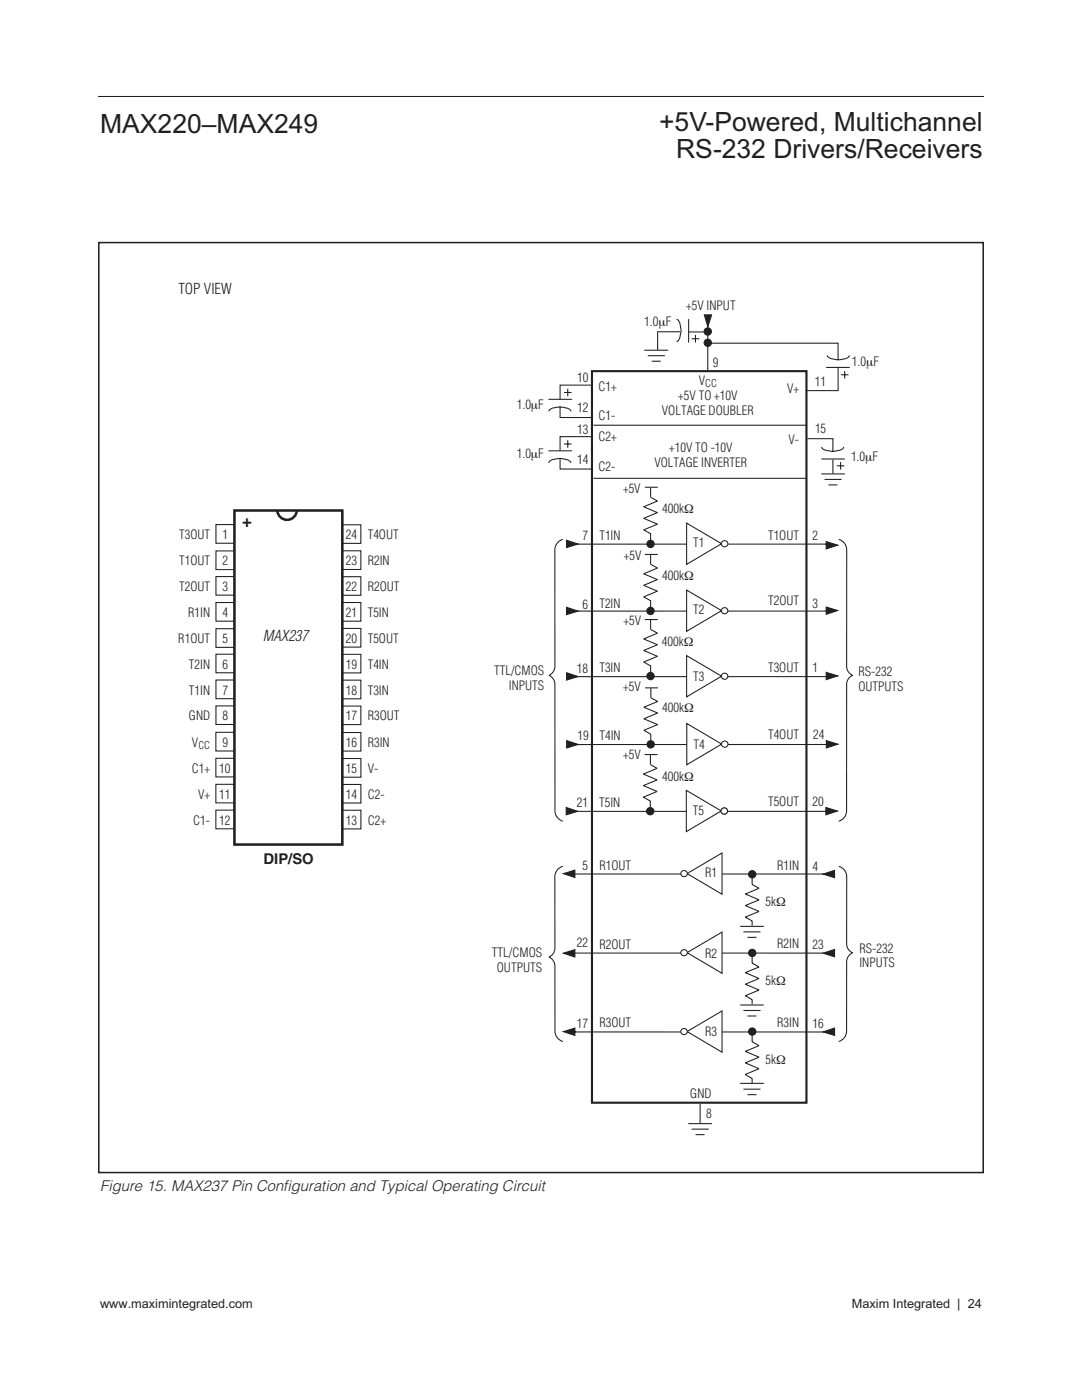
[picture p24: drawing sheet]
<svg xmlns="http://www.w3.org/2000/svg" width="216mm" height="279mm" viewBox="0 0 216 279" stroke-linecap="round" stroke-linejoin="round" font-family="sans-serif">
<defs><g id="words">
<g font-size="5.3" fill="#231f20">
<text x="20" y="26.5">MAX220–MAX249</text>
<text x="131.5" y="26.1">+5V-Powered, Multichannel</text>
<text x="134.9" y="31.6">RS-232 Drivers/Receivers</text>
</g>
<text font-size="3.4" fill="#231f20" x="48.3" y="105.2">+</text>
<g font-size="3" fill="#231f20">
<text x="35.6" y="58.7">TOP VIEW</text>
<text x="52.4" y="127.9">MAX237</text>
<text x="52.6" y="172.5">DIP/SO</text>
<text x="20" y="237.7">Figure 15. MAX237 Pin Configuration and Typical Operating Circuit</text>
</g>
<g font-size="2.5" fill="#231f20">
<text x="128.5" y="65.1">1.0μF</text>
<text x="136.9" y="61.9">+5V INPUT</text>
<text x="115.2" y="76.2">10</text>
<text x="119.4" y="78">C1+</text>
<text x="139.4" y="76.9">V</text>
<text x="142.2" y="73.2">9</text>
<text x="162.6" y="77.1">11</text>
<text x="170" y="73">1.0μF</text>
<text x="103.1" y="81.7">1.0μF</text>
<text x="115.2" y="82.2">12</text>
<text x="119.4" y="83.9">C1-</text>
<text x="132.1" y="82.8">VOLTAGE DOUBLER</text>
<text x="135.3" y="79.8">+5V TO +10V</text>
<text x="157.1" y="78.5">V+</text>
<text x="115.2" y="86.5">13</text>
<text x="119.4" y="88.1">C2+</text>
<text x="157.3" y="88.5">V-</text>
<text x="162.6" y="86.5">15</text>
<text x="103.1" y="91.4">1.0μF</text>
<text x="115.2" y="92.6">14</text>
<text x="119.4" y="94">C2-</text>
<text x="130.6" y="93.2">VOLTAGE INVERTER</text>
<text x="133.5" y="90.2">+10V TO -10V</text>
<text x="169.8" y="92.1">1.0μF</text>
<text x="124.3" y="98.4">+5V</text>
<text x="35.7" y="107.5">T3OUT</text>
<text x="44.4" y="107.5">1</text>
<text x="69" y="107.5">24</text>
<text x="73.4" y="107.5">T4OUT</text>
<text x="116.2" y="107.8">7</text>
<text x="119.6" y="107.7">T1IN</text>
<text x="132.1" y="102.4">400kΩ</text>
<text x="153.3" y="107.7">T1OUT</text>
<text x="162.2" y="107.8">2</text>
<text x="35.7" y="112.8">T1OUT</text>
<text x="44.4" y="112.8">2</text>
<text x="69" y="112.8">23</text>
<text x="73.4" y="112.8">R2IN</text>
<text x="124.5" y="111.7">+5V</text>
<text x="138.3" y="109.2">T1</text>
<text x="35.7" y="118">T2OUT</text>
<text x="44.4" y="118">3</text>
<text x="69" y="118">22</text>
<text x="73.4" y="118">R2OUT</text>
<text x="132.1" y="115.8">400kΩ</text>
<text x="37.6" y="123.1">R1IN</text>
<text x="44.4" y="123.1">4</text>
<text x="69" y="123.1">21</text>
<text x="73.4" y="123.1">T5IN</text>
<text x="116.2" y="121.4">6</text>
<text x="119.6" y="121.3">T2IN</text>
<text x="124.4" y="124.7">+5V</text>
<text x="138.3" y="122.6">T2</text>
<text x="153.3" y="120.8">T2OUT</text>
<text x="162.1" y="121.4">3</text>
<text x="35.6" y="128.4">R1OUT</text>
<text x="44.4" y="128.4">5</text>
<text x="69" y="128.4">20</text>
<text x="73.4" y="128.4">T5OUT</text>
<text x="132.1" y="128.9">400kΩ</text>
<text x="37.7" y="133.5">T2IN</text>
<text x="44.4" y="133.5">6</text>
<text x="69" y="133.5">19</text>
<text x="73.4" y="133.5">T4IN</text>
<text x="98.6" y="134.7">TTL/CMOS</text>
<text x="101.5" y="137.7">INPUTS</text>
<text x="115.1" y="134.3">18</text>
<text x="119.6" y="134.2">T3IN</text>
<text x="124.3" y="138">+5V</text>
<text x="138.3" y="135.8">T3</text>
<text x="153.2" y="134">T3OUT</text>
<text x="162.2" y="134">1</text>
<text x="171.3" y="134.9">RS-232</text>
<text x="171.3" y="137.9">OUTPUTS</text>
<text x="37.7" y="143.7">GND</text>
<text x="37.7" y="138.7">T1IN</text>
<text x="44.4" y="138.7">7</text>
<text x="44.4" y="143.7">8</text>
<text x="69" y="138.7">18</text>
<text x="69" y="143.7">17</text>
<text x="73.4" y="138.7">T3IN</text>
<text x="73.4" y="143.7">R3OUT</text>
<text x="132.1" y="142.1">400kΩ</text>
<text x="38.3" y="149.1">V</text>
<text x="44.4" y="149.1">9</text>
<text x="69" y="149.1">16</text>
<text x="73.4" y="149.1">R3IN</text>
<text x="115.2" y="147.8">19</text>
<text x="119.6" y="147.7">T4IN</text>
<text x="138.4" y="149.4">T4</text>
<text x="153.3" y="147.6">T4OUT</text>
<text x="162.2" y="147.6">24</text>
<text x="38.3" y="154.3">C1+</text>
<text x="43.7" y="154.3">10</text>
<text x="69" y="154.3">15</text>
<text x="73.4" y="154.3">V-</text>
<text x="124.3" y="151.5">+5V</text>
<text x="132.1" y="155.8">400kΩ</text>
<text x="39.5" y="159.4">V+</text>
<text x="43.7" y="159.4">11</text>
<text x="69" y="159.4">14</text>
<text x="73.4" y="159.4">C2-</text>
<text x="115.1" y="161.1">21</text>
<text x="119.5" y="161.1">T5IN</text>
<text x="153.2" y="160.9">T5OUT</text>
<text x="162.1" y="160.9">20</text>
<text x="38.5" y="164.6">C1-</text>
<text x="43.7" y="164.6">12</text>
<text x="69" y="164.6">13</text>
<text x="73.4" y="164.6">C2+</text>
<text x="138.3" y="162.7">T5</text>
<text x="116.2" y="173.6">5</text>
<text x="119.6" y="173.6">R1OUT</text>
<text x="155.1" y="173.6">R1IN</text>
<text x="162.2" y="173.9">4</text>
<text x="140.7" y="175">R1</text>
<text x="152.8" y="180.8">5kΩ</text>
<text x="98.2" y="191">TTL/CMOS</text>
<text x="115.1" y="189.1">22</text>
<text x="119.6" y="189.4">R2OUT</text>
<text x="140.7" y="191.1">R2</text>
<text x="155.1" y="189.2">R2IN</text>
<text x="162.2" y="189.3">23</text>
<text x="171.5" y="190.1">RS-232</text>
<text x="99.1" y="194">OUTPUTS</text>
<text x="152.8" y="196.6">5kΩ</text>
<text x="171.5" y="193.1">INPUTS</text>
<text x="115.1" y="205.1">17</text>
<text x="119.6" y="205">R3OUT</text>
<text x="140.7" y="206.8">R3</text>
<text x="155.1" y="205">R3IN</text>
<text x="162.2" y="205.1">16</text>
<text x="152.8" y="212.3">5kΩ</text>
<text x="137.7" y="219.2">GND</text>
<text x="140.9" y="223.2">8</text>
<text x="20" y="261.1">www.maximintegrated.com</text>
<text x="170" y="261.1">Maxim Integrated | 24</text>
</g>
<g font-size="2.1" fill="#231f20">
<text x="140.7" y="77.3">CC</text>
<text x="39.6" y="149.5">CC</text>
</g>
</g></defs>
<path d="M19.6 19.3h176.7" fill="none" stroke="#231f20" stroke-width=".21"/>
<path d="M19.7 48.4h176.5v185.6h-176.5z" fill="#fff"/>
<path d="M118.1 74.1h42.8v146h-42.8z" fill="none" stroke="#231f20" stroke-width=".42"/>
<path d="M137.4 224.2h4.6M138.1 225.3h3.2M138.9 226.4h1.6M139.7 220.3v3.9" fill="none" stroke="#231f20" stroke-width=".21"/>
<path d="M112.4 205.9l2.3-.7v1.4z" fill="#231f20"/>
<path d="M112.4 205.9l2.3-.7v1.4zM113.7 205.9l52 .1" fill="none" stroke="#231f20" stroke-width=".21"/>
<path d="M137.1 205.9l7-4.1v8.2z" fill="#fff"/>
<path d="M137.1 205.9l7-4.1v8.2z" fill="none" stroke="#231f20" stroke-width=".21"/>
<circle cx="136.5" cy="205.9" r=".64" fill="#fff"/>
<circle cx="136.5" cy="205.9" r=".64" fill="none" stroke="#231f20" stroke-width=".21"/>
<path d="M164.2 205.9l2.3-.7v1.4z" fill="#231f20"/>
<path d="M147.8 216.2h4.5M148.4 217.4h3.3M148.7 214.5l1.4 .7M149.2 218.5h1.7M150.1 205.9v2l1.4 .8-2.8 1.1 2.8 1.2-2.8 1.1 2.8 1.2-2.8 1.1M150.1 215.2v1M164.2 205.9l2.3-.7v1.4z" fill="none" stroke="#231f20" stroke-width=".21"/>
<circle cx="150.1" cy="205.9" r=".73" fill="#231f20"/>
<g fill="none" stroke="#231f20" stroke-width=".21">
<path d="M112.3 172.9a2.14 2.14 0 0 0-1.6 2.1v14.2a1.94 1.94 0 0 1-1.2 1.8 1.95 1.95 0 0 1 1.2 1.8v13a2.14 2.14 0 0 0 1.6 2.1M167.4 172.9a2.14 2.14 0 0 1 1.5 2.1v13.4a1.95 1.95 0 0 0 1.2 1.8 1.95 1.95 0 0 0-1.2 1.7v13.9a2.14 2.14 0 0 1-1.5 2.1M113.7 190.2h52"/>
<circle cx="150.1" cy="205.9" r=".73"/>
</g>
<path d="M137.1 190.1l7-4.1v8.2z" fill="#fff"/>
<path d="M137.1 190.1l7-4.1v8.2z" fill="none" stroke="#231f20" stroke-width=".21"/>
<circle cx="136.5" cy="190.1" r=".64" fill="#fff"/>
<circle cx="136.5" cy="190.1" r=".64" fill="none" stroke="#231f20" stroke-width=".21"/>
<path d="M164.2 190.2l2.3-.7v1.4z" fill="#231f20"/>
<path d="M150.1 190.2v2M150.1 192.2l1.4 .8-2.8 1.1 2.8 1.2-2.8 1.1 2.8 1.2-2.8 1.1 1.4 .8v.9M164.2 190.2l2.3-.7v1.4zM147.8 200.6h4.5M148.4 201.7h3.3M149.2 202.8h1.7" fill="none" stroke="#231f20" stroke-width=".21"/>
<circle cx="150.1" cy="190.2" r=".73" fill="#231f20"/>
<circle cx="150.1" cy="190.2" r=".73" fill="none" stroke="#231f20" stroke-width=".21"/>
<path d="M112.4 174.4l2.3-.7v1.4z" fill="#231f20"/>
<path d="M112.4 174.4l2.3-.7v1.4z" fill="none" stroke="#231f20" stroke-width=".21"/>
<path d="M112.4 190.2l2.3-.7v1.5z" fill="#231f20"/>
<path d="M113.7 174.4h52M112.4 190.2l2.3-.7v1.5z" fill="none" stroke="#231f20" stroke-width=".21"/>
<path d="M137.1 174.3l7-4.1v8.3z" fill="#fff"/>
<path d="M137.1 174.3l7-4.1v8.3z" fill="none" stroke="#231f20" stroke-width=".21"/>
<circle cx="136.5" cy="174.4" r=".64" fill="#fff"/>
<circle cx="136.5" cy="174.4" r=".64" fill="none" stroke="#231f20" stroke-width=".21"/>
<path d="M164.2 174.5l2.3-.8v1.5z" fill="#231f20"/>
<path d="M150.1 174.5v2M150.1 176.5l1.4 .8-2.8 1.1 2.8 1.2-2.8 1.1 2.8 1.2-2.8 1.1 1.4 .8v.9M164.2 174.5l2.3-.8v1.5zM147.8 184.9h4.5M148.4 186h3.3M149.2 187.1h1.7" fill="none" stroke="#231f20" stroke-width=".21"/>
<circle cx="150.1" cy="174.5" r=".73" fill="#231f20"/>
<g fill="none" stroke="#231f20" stroke-width=".21">
<path d="M129.8 99.2l1.4 .8-2.8 1.1 2.8 1.2-2.8 1.1 2.8 1.2-2.8 1.1 1.4 .8v2M112.3 107.6a2.14 2.14 0 0 0-1.6 2.1v23.3a1.95 1.95 0 0 1-1.2 1.8 1.95 1.95 0 0 1 1.2 1.8v25.2a2.14 2.14 0 0 0 1.6 2.1M167.4 107.6a2.14 2.14 0 0 1 1.5 2.1v23.3a1.95 1.95 0 0 0 1.2 1.8 1.95 1.95 0 0 0-1.2 1.8v25.2a2.14 2.14 0 0 1-1.5 2.1"/>
<circle cx="150.1" cy="174.5" r=".73"/>
</g>
<circle cx="129.8" cy="108.6" r=".73" fill="#231f20"/>
<circle cx="129.8" cy="108.6" r=".73" fill="none" stroke="#231f20" stroke-width=".21"/>
<path d="M164.9 108.1l2.3 .7-2.3 .8z" fill="#231f20"/>
<path d="M164.9 108.1l2.3 .7-2.3 .8zM165.9 108.6h-52.1" fill="none" stroke="#231f20" stroke-width=".21"/>
<path d="M113 107.8l2.3 .8-2.3 .7z" fill="#231f20"/>
<path d="M113 107.8l2.3 .8-2.3 .7z" fill="none" stroke="#231f20" stroke-width=".21"/>
<path d="M137 104.4l7 4.1-7 4.1z" fill="#fff"/>
<path d="M137 104.4l7 4.1-7 4.1z" fill="none" stroke="#231f20" stroke-width=".21"/>
<circle cx="144.6" cy="108.5" r=".64" fill="#fff"/>
<g fill="none" stroke="#231f20" stroke-width=".21">
<path d="M129.8 112.6l1.4 .8-2.8 1.1 2.8 1.2-2.8 1.1 2.8 1.2-2.8 1.1 1.4 .8v2"/>
<circle cx="144.6" cy="108.5" r=".64"/>
</g>
<circle cx="129.8" cy="121.9" r=".73" fill="#231f20"/>
<circle cx="129.8" cy="121.9" r=".73" fill="none" stroke="#231f20" stroke-width=".21"/>
<path d="M164.9 121.1l2.3 .7-2.3 .8z" fill="#231f20"/>
<path d="M164.9 121.1l2.3 .7-2.3 .8zM165.9 122h-52.1" fill="none" stroke="#231f20" stroke-width=".21"/>
<path d="M113 121.2l2.3 .8-2.3 .7z" fill="#231f20"/>
<path d="M113 121.2l2.3 .8-2.3 .7z" fill="none" stroke="#231f20" stroke-width=".21"/>
<path d="M137 117.8l7 4.1-7 4.1z" fill="#fff"/>
<path d="M137 117.8l7 4.1-7 4.1z" fill="none" stroke="#231f20" stroke-width=".21"/>
<circle cx="144.6" cy="121.9" r=".64" fill="#fff"/>
<g fill="none" stroke="#231f20" stroke-width=".21">
<path d="M129.8 125.6l1.4 .8-2.8 1.1 2.8 1.2-2.8 1.1 2.8 1.2-2.8 1.1 1.4 .8v2"/>
<circle cx="144.6" cy="121.9" r=".64"/>
</g>
<circle cx="129.8" cy="134.9" r=".73" fill="#231f20"/>
<circle cx="129.8" cy="134.9" r=".73" fill="none" stroke="#231f20" stroke-width=".21"/>
<path d="M164.9 134.2l2.3 .7-2.3 .7z" fill="#231f20"/>
<path d="M164.9 134.2l2.3 .7-2.3 .7zM165.9 135h-52.1" fill="none" stroke="#231f20" stroke-width=".21"/>
<path d="M113 134.3l2.3 .7-2.3 .7z" fill="#231f20"/>
<path d="M113 134.3l2.3 .7-2.3 .7z" fill="none" stroke="#231f20" stroke-width=".21"/>
<path d="M137 130.8l7 4.1-7 4.2z" fill="#fff"/>
<path d="M137 130.8l7 4.1-7 4.2z" fill="none" stroke="#231f20" stroke-width=".21"/>
<circle cx="144.6" cy="135" r=".64" fill="#fff"/>
<g fill="none" stroke="#231f20" stroke-width=".21">
<path d="M129.8 159.8v2.1M129.8 152.6l1.3 .7-2.7 1.2 2.7 1.1-2.7 1.2 2.7 1.2-2.7 1.1 1.4 .8"/>
<circle cx="144.6" cy="135" r=".64"/>
</g>
<circle cx="129.7" cy="161.9" r=".73" fill="#231f20"/>
<circle cx="129.7" cy="161.9" r=".73" fill="none" stroke="#231f20" stroke-width=".21"/>
<path d="M164.8 161.2l2.3 .7-2.3 .7z" fill="#231f20"/>
<path d="M164.8 161.2l2.3 .7-2.3 .7zM165.8 161.9h-52" fill="none" stroke="#231f20" stroke-width=".21"/>
<path d="M113 161.2l2.3 .7-2.3 .7z" fill="#231f20"/>
<path d="M113 161.2l2.3 .7-2.3 .7z" fill="none" stroke="#231f20" stroke-width=".21"/>
<path d="M136.9 157.7l7 4.1-7 4.2z" fill="#fff"/>
<path d="M136.9 157.7l7 4.1-7 4.2z" fill="none" stroke="#231f20" stroke-width=".21"/>
<circle cx="144.5" cy="161.9" r=".64" fill="#fff"/>
<circle cx="144.5" cy="161.9" r=".64" fill="none" stroke="#231f20" stroke-width=".21"/>
<circle cx="144.5" cy="161.9" r=".64" fill="#fff"/>
<g fill="none" stroke="#231f20" stroke-width=".21">
<path d="M109.5 79.7h4.6M112.5 78.3h1.5M113.3 77.6v1.5M118.1 76.9h-6.3v2.8M128.6 69.9h4.7M129.3 71h3.3M130.1 72.1h1.7M135 63.7a1.96 1.96 0 0 1 .9 2.1l-.1 .8a1.69 1.69 0 0 1-.8 1.6M137.4 66.3h4.3M137.4 63.7v4.6M138 67.6h1.5M138.8 66.9v1.5"/>
<path d="M141.2 64.7v9.2M141.3 68.5h25.9v3.3M164.9 73.3h4.6M165.1 70.9a1.94 1.94 0 0 0 2 .9h.7a1.71 1.71 0 0 0 1.7-.9M167.2 73.3v4.7h-6.5M167.8 74.8h1.5M168.6 74v1.6M109.5 90h4.6M109.5 92.4a1.96 1.96 0 0 1 2.1-.9l.7 .1a1.69 1.69 0 0 1 1.6 .8M109.5 82.1a1.96 1.96 0 0 1 2.1-.9l.7 .1a1.69 1.69 0 0 1 1.6 .8M111.8 91.5v2.1h6.2M111.8 81.2v2.1h6.2"/>
<path d="M112.5 88.6h1.5M113.3 87.9v1.5M118.1 87.1h-6.3v2.9M118.4 84.9h42.5M118.4 95.5h42.5M161.1 87.5h5.1v2.7M163.9 94.6h4.6M164 91.6h4.5M164 89.2a1.97 1.97 0 0 0 2 .9l.8-.1a1.69 1.69 0 0 0 1.6-.8M164.6 95.7h3.3M165.4 96.8h1.6M166.2 91.7v2.8"/>
<path d="M167 93h1.5M167.7 92.2v1.5"/>
<circle cx="144.5" cy="161.9" r=".64"/>
</g>
<circle cx="141.2" cy="66.2" r=".73" fill="#231f20"/>
<circle cx="141.2" cy="66.2" r=".73" fill="none" stroke="#231f20" stroke-width=".21"/>
<circle cx="141.2" cy="68.4" r=".73" fill="#231f20"/>
<circle cx="141.2" cy="68.4" r=".73" fill="none" stroke="#231f20" stroke-width=".21"/>
<path d="M140.5 62.8h1.5l-.8 2.4z" fill="#231f20"/>
<g fill="none" stroke="#231f20" stroke-width=".21">
<path d="M135.8 66.2h-4.6v3.6M140.5 62.8h1.5l-.8 2.4zM43.1 110h3.7v3.7h-3.7zM43.1 115.1h3.7v3.7h-3.7zM43.1 104.7h3.7v3.7h-3.7zM68.3 104.7h3.7v3.7h-3.7zM68.3 115.1h3.7v3.7h-3.7zM68.3 109.9h3.7v3.7h-3.7zM43.1 130.6h3.7v3.7h-3.7zM43.1 120.2h3.7v3.8h-3.7zM43.1 125.5h3.7v3.7h-3.7zM43.1 135.7h3.7v3.7h-3.7z"/>
<path d="M68.3 135.7h3.7v3.8h-3.7zM68.3 120.2h3.7v3.8h-3.7zM68.3 125.4h3.7v3.7h-3.7zM68.3 130.6h3.7v3.7h-3.7zM43.1 151.3h3.7v3.8h-3.7zM43.1 156.5h3.7v3.7h-3.7zM43.1 146.2h3.7v3.7h-3.7zM43.1 140.9h3.7v3.7h-3.7zM68.3 140.9h3.7v3.7h-3.7zM68.3 146.2h3.7v3.7h-3.7zM68.3 156.6h3.7v3.7h-3.7zM68.3 151.4h3.7v3.7h-3.7z"/>
<path d="M43.1 161.7h3.7v3.7h-3.7zM68.3 161.7h3.7v3.7h-3.7z"/>
</g>
<path d="M46.8 101.9h21.5v66.6h-21.5z" fill="#fff"/>
<path d="M46.8 101.9h21.5v66.6h-21.5zM59.2 101.8a1.95 1.95 0 0 1-1.8 1.9 1.95 1.95 0 0 1-2.1-1.7" fill="none" stroke="#231f20" stroke-width=".51"/>
<path d="M129.9 139.2l1.3 .8-2.7 1.1 2.7 1.2-2.7 1.1 2.7 1.2-2.7 1.1 1.4 .8v2" fill="none" stroke="#231f20" stroke-width=".21"/>
<circle cx="129.8" cy="148.6" r=".73" fill="#231f20"/>
<circle cx="129.8" cy="148.6" r=".73" fill="none" stroke="#231f20" stroke-width=".21"/>
<path d="M164.9 147.8l2.3 .7-2.3 .8z" fill="#231f20"/>
<path d="M164.9 147.8l2.3 .7-2.3 .8zM165.9 148.6h-52" fill="none" stroke="#231f20" stroke-width=".21"/>
<path d="M113.1 147.8l2.3 .8-2.3 .7z" fill="#231f20"/>
<path d="M113.1 147.8l2.3 .8-2.3 .7z" fill="none" stroke="#231f20" stroke-width=".21"/>
<path d="M137 144.4l7 4.1-7 4.1z" fill="#fff"/>
<path d="M137 144.4l7 4.1-7 4.1z" fill="none" stroke="#231f20" stroke-width=".21"/>
<circle cx="144.6" cy="148.5" r=".64" fill="#fff"/>
<g fill="none" stroke="#231f20" stroke-width=".21">
<path d="M128.7 97.2h2.5M129.8 97.3v1.9M128.7 110.7h2.5M129.8 110.7v1.9M128.7 123.6h2.5M128.8 137.3h2.4M129.8 123.7v1.9M129.9 137.3v1.9M128.7 150.6h2.5M129.8 150.6v1.9"/>
<circle cx="144.6" cy="148.5" r=".64"/>
</g>
<path d="M19.7 48.4h176.5v185.6h-176.5z" fill="none" stroke="#231f20" stroke-width=".3"/>
<use href="#words"/>
</svg>
